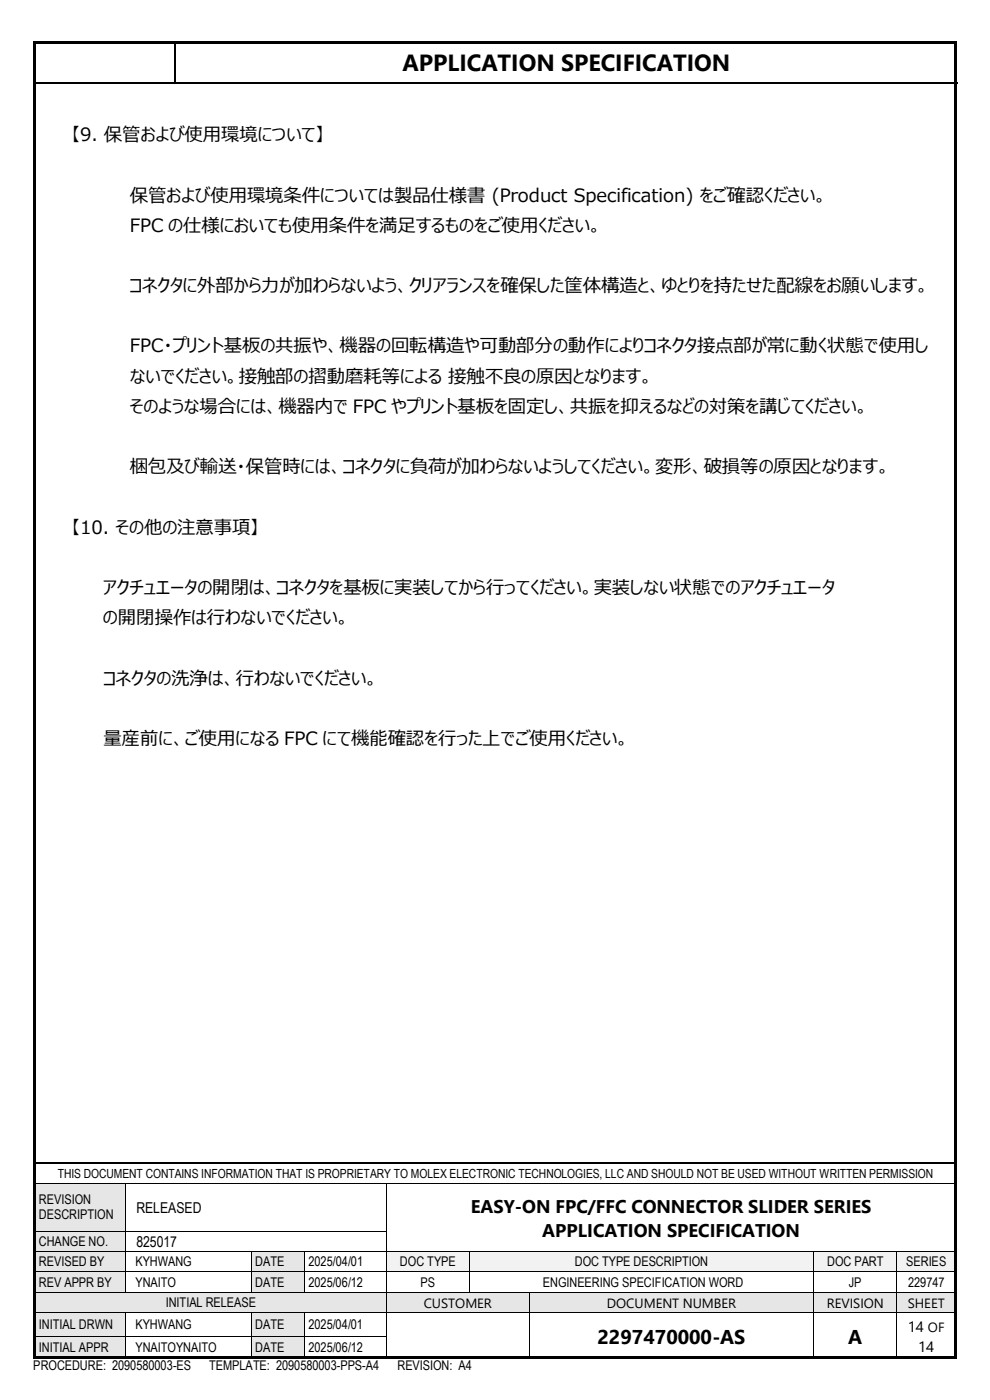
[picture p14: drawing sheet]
<svg xmlns="http://www.w3.org/2000/svg" width="210mm" height="297mm" viewBox="0 0 210 297" stroke-linecap="round" stroke-linejoin="round" font-family="sans-serif">
<defs><g id="words">
<text font-size="5" x="85.4" y="15.2">APPLICATION SPECIFICATION</text>
<g font-size="4.2">
<text x="126.7" y="285">2297470000-AS</text>
<text x="180" y="285">A</text>
</g>
<g font-size="3.9">
<text x="15" y="29.9">【9. 保管および使用環境について】</text>
<text x="27.5" y="42.8">保管および使用環境条件については製品仕様書 (Product Specification) をご確認ください。</text>
<text x="27.5" y="49.2">FPC の仕様においても使用条件を満足するものをご使用ください。</text>
<text x="27.5" y="62">コネクタに外部から力が加わらないよう、クリアランスを確保した筐体構造と、ゆとりを持たせた配線をお願いします。</text>
<text x="27.5" y="74.8">FPC・プリント基板の共振や、機器の回転構造や可動部分の動作によりコネクタ接点部が常に動く状態で使用し</text>
<text x="27.5" y="81.2">ないでください。接触部の摺動磨耗等による 接触不良の原因となります。</text>
<text x="27.5" y="87.6">そのような場合には、機器内で FPC やプリント基板を固定し、共振を抑えるなどの対策を講じてください。</text>
<text x="27.5" y="100.4">梱包及び輸送・保管時には、コネクタに負荷が加わらないようしてください。変形、破損等の原因となります。</text>
<text x="15" y="113.2">【10. その他の注意事項】</text>
<text x="21.8" y="126">アクチュエータの開閉は、コネクタを基板に実装してから行ってください。実装しない状態でのアクチュエータ</text>
<text x="21.8" y="132.4">の開閉操作は行わないでください。</text>
<text x="21.9" y="145.3">コネクタの洗浄は、行わないでください。</text>
<text x="21.9" y="158.1">量産前に、ご使用になる FPC にて機能確認を行った上でご使用ください。</text>
<text x="99.9" y="257.3">EASY-ON FPC/FFC CONNECTOR SLIDER SERIES</text>
<text x="115" y="262.4">APPLICATION SPECIFICATION</text>
</g>
<g font-size="3.2">
<text x="28.9" y="257.3">RELEASED</text>
<text x="28.9" y="264.5">825017</text>
<text x="192.6" y="282.5">14 OF</text>
<text x="194.8" y="286.7">14</text>
</g>
<g font-size="2.8">
<text x="8.3" y="255.5">REVISION</text>
<text x="8.3" y="258.7">DESCRIPTION</text>
<text x="8.3" y="264.3">CHANGE NO.</text>
<text x="8.3" y="268.6">REVISED BY</text>
<text x="28.7" y="268.6">KYHWANG</text>
<text x="54.2" y="268.6">DATE</text>
<text x="65.4" y="268.6">2025/04/01</text>
<text x="84.9" y="268.6">DOC TYPE</text>
<text x="121.9" y="268.6">DOC TYPE DESCRIPTION</text>
<text x="175.5" y="268.6">DOC PART</text>
<text x="192.2" y="268.6">SERIES</text>
<text x="8.3" y="273">REV APPR BY</text>
<text x="28.7" y="273">YNAITO</text>
<text x="54.2" y="273">DATE</text>
<text x="65.4" y="273">2025/06/12</text>
<text x="89.2" y="273">PS</text>
<text x="115.1" y="273">ENGINEERING SPECIFICATION WORD</text>
<text x="180.1" y="273">JP</text>
<text x="192.7" y="273">229747</text>
<text x="8.3" y="282">INITIAL DRWN</text>
<text x="28.7" y="282">KYHWANG</text>
<text x="35.1" y="277.3">INITIAL RELEASE</text>
<text x="54.2" y="282">DATE</text>
<text x="65.4" y="282">2025/04/01</text>
<text x="89.9" y="277.5">CUSTOMER</text>
<text x="128.7" y="277.5">DOCUMENT NUMBER</text>
<text x="175.4" y="277.5">REVISION</text>
<text x="192.6" y="277.5">SHEET</text>
<text x="8.3" y="286.8">INITIAL APPR</text>
<text x="28.7" y="286.8">YNAITOYNAITO</text>
<text x="54.2" y="286.8">DATE</text>
<text x="65.4" y="286.8">2025/06/12</text>
<text x="7.1" y="290.6">PROCEDURE: 2090580003-ES</text>
<text x="44.4" y="290.6">TEMPLATE: 2090580003-PPS-A4</text>
<text x="84.3" y="290.6">REVISION: A4</text>
</g>
<text font-size="2.7" x="12.2" y="249.9">THIS DOCUMENT CONTAINS INFORMATION THAT IS PROPRIETARY TO MOLEX ELECTRONIC TECHNOLOGIES, LLC AND SHOULD NOT BE USED WITHOUT WRITTEN PERMISSION</text>
</g></defs>
<g fill="#000">
<path d="M37 8.9h.4v.2h-.4z" fill-rule="evenodd"/>
<path d="M37 17.4h.4v.4h-.4z" fill-rule="evenodd"/>
</g>
<path d="M7.2 17.6h29.9M37.2 9.1v8.3M37.4 17.6h165.8M7.5 246.8h195.3" fill="none" stroke="#000" stroke-width=".34"/>
<g fill="#e6e6e6">
<path d="M7.5 251.1h19v10h-19z" fill-rule="evenodd"/>
<path d="M8.3 252.9h17.5v3.2h-17.5z" fill-rule="evenodd"/>
<path d="M8.3 256.1h17.5v3.3h-17.5z" fill-rule="evenodd"/>
</g>
<path d="M7.5 251h19M26.6 251.1v10M26.7 251h55.2M82 251.1v10M82.1 251h120.7" fill="none" stroke="#000" stroke-width=".21"/>
<g fill="#000">
<path d="M26.5 250.9h.2v.2h-.2z" fill-rule="evenodd"/>
<path d="M81.9 250.9h.2v.2h-.2z" fill-rule="evenodd"/>
</g>
<g fill="#e6e6e6">
<path d="M7.5 261.3h19v4.1h-19z" fill-rule="evenodd"/>
<path d="M8.3 261.7h17.5v3.3h-17.5z" fill-rule="evenodd"/>
</g>
<path d="M7.5 261.2h19M26.6 261.3v4.1M26.7 261.2h55.2M82 261.3v4.1" fill="none" stroke="#000" stroke-width=".21"/>
<g fill="#000">
<path d="M26.5 261.1h.2v.2h-.2z" fill-rule="evenodd"/>
<path d="M81.9 261.1h.2v.2h-.2z" fill-rule="evenodd"/>
</g>
<g fill="#e6e6e6">
<path d="M7.5 265.6h19v4.1h-19z" fill-rule="evenodd"/>
<path d="M8.3 266.1h17.5v3.2h-17.5z" fill-rule="evenodd"/>
</g>
<g fill="#fff">
<path d="M26.6 265.6h26.7v4.1h-26.7z" fill-rule="evenodd"/>
<path d="M27.3 266.1h25.3v3.2h-25.3z" fill-rule="evenodd"/>
</g>
<g fill="#e6e6e6">
<path d="M53.5 265.6h11.1v4.1h-11.1z" fill-rule="evenodd"/>
<path d="M54.2 266.1h9.7v3.2h-9.7z" fill-rule="evenodd"/>
</g>
<g fill="#f2f2f2">
<path d="M82.1 265.6h17.4v4.1h-17.4z" fill-rule="evenodd"/>
<path d="M82.7 266.1h16.1v3.2h-16.1z" fill-rule="evenodd"/>
<path d="M99.7 265.6h72.8v4.1h-72.8z" fill-rule="evenodd"/>
<path d="M100.3 266.1h71.6v3.2h-71.6z" fill-rule="evenodd"/>
<path d="M172.7 265.6h17.5v4.1h-17.5z" fill-rule="evenodd"/>
<path d="M173.4 266.1h16.1v3.2h-16.1z" fill-rule="evenodd"/>
<path d="M190.3 265.6h12.5v4.1h-12.5z" fill-rule="evenodd"/>
<path d="M191 266.1h11.1v3.2h-11.1z" fill-rule="evenodd"/>
</g>
<g fill="none" stroke="#000" stroke-width=".21">
<path d="M7.5 265.5h19M26.6 265.6v4.1M26.7 265.5h26.6M53.4 265.6v4.1M53.5 265.5h11.1M64.7 265.6v4.1M64.8 265.5h17.1M82 265.6v4.1M82.1 265.5h17.4M99.6 265.6v4.1M99.7 265.5h72.9M172.7 265.6v4.1"/>
<path d="M172.8 265.5h17.4M190.3 265.6v4.1M190.4 265.5h12.4"/>
</g>
<g fill="#000">
<path d="M26.5 265.4h.2v.2h-.2z" fill-rule="evenodd"/>
<path d="M53.3 265.4h.2v.2h-.2z" fill-rule="evenodd"/>
<path d="M64.6 265.4h.2v.2h-.2z" fill-rule="evenodd"/>
<path d="M81.9 265.4h.2v.2h-.2z" fill-rule="evenodd"/>
<path d="M99.5 265.4h.2v.2h-.2z" fill-rule="evenodd"/>
<path d="M172.6 265.4h.2v.2h-.2z" fill-rule="evenodd"/>
<path d="M190.2 265.4h.2v.2h-.2z" fill-rule="evenodd"/>
</g>
<g fill="#e6e6e6">
<path d="M7.5 269.9h19v4.2h-19z" fill-rule="evenodd"/>
<path d="M8.3 270.4h17.5v3.2h-17.5z" fill-rule="evenodd"/>
</g>
<g fill="#fff">
<path d="M26.6 269.9h26.7v4.2h-26.7z" fill-rule="evenodd"/>
<path d="M27.3 270.4h25.3v3.2h-25.3z" fill-rule="evenodd"/>
</g>
<g fill="#e6e6e6">
<path d="M53.5 269.9h11.1v4.2h-11.1z" fill-rule="evenodd"/>
<path d="M54.2 270.4h9.7v3.2h-9.7z" fill-rule="evenodd"/>
</g>
<g fill="#fff">
<path d="M64.7 269.9h17.2v4.2h-17.2z" fill-rule="evenodd"/>
<path d="M65.4 270.4h15.8v3.2h-15.8z" fill-rule="evenodd"/>
</g>
<g fill="none" stroke="#000" stroke-width=".21">
<path d="M7.5 269.8h19M26.6 269.9v4.2M26.7 269.8h26.6M53.4 269.9v4.2M53.5 269.8h11.1M64.7 269.9v4.2M64.8 269.8h17.1M82 269.9v4.2M82.1 269.8h17.4M99.6 269.9v4.2M99.7 269.8h72.9M172.7 269.9v4.2"/>
<path d="M172.8 269.8h17.4M190.3 269.9v4.2M190.4 269.8h12.4"/>
</g>
<g fill="#000">
<path d="M26.5 269.7h.2v.2h-.2z" fill-rule="evenodd"/>
<path d="M53.3 269.7h.2v.2h-.2z" fill-rule="evenodd"/>
<path d="M64.6 269.7h.2v.2h-.2z" fill-rule="evenodd"/>
<path d="M81.9 269.7h.2v.2h-.2z" fill-rule="evenodd"/>
<path d="M99.5 269.7h.2v.2h-.2z" fill-rule="evenodd"/>
<path d="M172.6 269.7h.2v.2h-.2z" fill-rule="evenodd"/>
<path d="M190.2 269.7h.2v.2h-.2z" fill-rule="evenodd"/>
</g>
<g fill="#e6e6e6">
<path d="M7.5 274.2h74.4v4.2h-74.4z" fill-rule="evenodd"/>
<path d="M8.3 274.7h72.9v3.3h-72.9z" fill-rule="evenodd"/>
<path d="M82.1 274.2h30.1v4.2h-30.1z" fill-rule="evenodd"/>
<path d="M82.7 274.4h28.8v3.8h-28.8z" fill-rule="evenodd"/>
<path d="M112.4 274.2h60.1v4.2h-60.1z" fill-rule="evenodd"/>
<path d="M113.1 274.4h58.8v3.8h-58.8z" fill-rule="evenodd"/>
<path d="M172.7 274.2h17.5v4.2h-17.5z" fill-rule="evenodd"/>
<path d="M173.4 274.4h16.1v3.8h-16.1z" fill-rule="evenodd"/>
<path d="M190.3 274.2h12.5v4.2h-12.5z" fill-rule="evenodd"/>
<path d="M191 274.4h11.1v3.8h-11.1z" fill-rule="evenodd"/>
</g>
<g fill="none" stroke="#000" stroke-width=".21">
<path d="M7.5 274.1h19M26.7 274.1h26.6M53.5 274.1h11.1M64.8 274.1h17.1M82 274.2v4.2M82.1 274.1h17.4M99.7 274.1h12.6M112.3 274.2v4.2M112.4 274.1h60.2M172.7 274.2v4.2M172.8 274.1h17.4M190.3 274.2v4.2"/>
<path d="M190.4 274.1h12.4"/>
</g>
<g fill="#000">
<path d="M26.5 274.1h.2v.1h-.2z" fill-rule="evenodd"/>
<path d="M53.3 274.1h.2v.1h-.2z" fill-rule="evenodd"/>
<path d="M64.6 274.1h.2v.1h-.2z" fill-rule="evenodd"/>
<path d="M81.9 274.1h.2v.1h-.2z" fill-rule="evenodd"/>
<path d="M99.5 274.1h.2v.1h-.2z" fill-rule="evenodd"/>
<path d="M112.3 274.1h.1v.1h-.1z" fill-rule="evenodd"/>
<path d="M172.6 274.1h.2v.1h-.2z" fill-rule="evenodd"/>
<path d="M190.2 274.1h.2v.1h-.2z" fill-rule="evenodd"/>
</g>
<g fill="#e6e6e6">
<path d="M7.5 278.5h19v5h-19z" fill-rule="evenodd"/>
<path d="M8.3 279.4h17.5v3.3h-17.5z" fill-rule="evenodd"/>
<path d="M53.5 278.5h11.1v5h-11.1z" fill-rule="evenodd"/>
<path d="M54.2 279.4h9.7v3.3h-9.7z" fill-rule="evenodd"/>
</g>
<g fill="#fff">
<path d="M112.4 278.5h60.1v9.5h-60.1z" fill-rule="evenodd"/>
<path d="M113.1 280.5h58.8v5.6h-58.8z" fill-rule="evenodd"/>
<path d="M172.7 278.5h17.5v9.5h-17.5z" fill-rule="evenodd"/>
<path d="M173.4 280.5h16.1v5.6h-16.1z" fill-rule="evenodd"/>
<path d="M190.3 278.5h12.5v9.5h-12.5z" fill-rule="evenodd"/>
<path d="M191 279.1h11.1v4.2h-11.1z" fill-rule="evenodd"/>
<path d="M191 283.3h11.1v4.2h-11.1z" fill-rule="evenodd"/>
</g>
<g fill="none" stroke="#000" stroke-width=".21">
<path d="M7.5 278.5h19M26.6 278.5v5M26.7 278.5h26.6M53.4 278.5v5M53.5 278.5h11.1M64.7 278.5v5M64.8 278.5h17.1M82 278.5v5M82.1 278.5h30.2M112.3 278.5v5M112.4 278.5h60.2M172.7 278.5v5"/>
<path d="M172.8 278.5h17.4M190.3 278.5v5M190.4 278.5h12.4"/>
</g>
<g fill="#000">
<path d="M26.5 278.4h.2v.1h-.2z" fill-rule="evenodd"/>
<path d="M53.3 278.4h.2v.1h-.2z" fill-rule="evenodd"/>
<path d="M64.6 278.4h.2v.1h-.2z" fill-rule="evenodd"/>
<path d="M81.9 278.4h.2v.1h-.2z" fill-rule="evenodd"/>
<path d="M112.3 278.4h.1v.1h-.1z" fill-rule="evenodd"/>
<path d="M172.6 278.4h.2v.1h-.2z" fill-rule="evenodd"/>
<path d="M190.2 278.4h.2v.1h-.2z" fill-rule="evenodd"/>
</g>
<g fill="#e6e6e6">
<path d="M7.5 283.6h19v4.4h-19z" fill-rule="evenodd"/>
<path d="M8.3 284.2h17.5v3.3h-17.5z" fill-rule="evenodd"/>
<path d="M53.5 283.6h11.1v4.4h-11.1z" fill-rule="evenodd"/>
<path d="M54.2 284.2h9.7v3.3h-9.7z" fill-rule="evenodd"/>
</g>
<path d="M7.5 283.5h19M26.6 283.6v4.4M26.7 283.5h26.6M53.4 283.6v4.4M53.5 283.5h11.1M64.7 283.6v4.4M64.8 283.5h17.1M82 283.6v4.4M112.3 283.6v4.4M172.7 283.6v4.4M190.3 283.6v4.4" fill="none" stroke="#000" stroke-width=".21"/>
<g fill="#000">
<path d="M7 8.8h.5v.5h-.5z" fill-rule="evenodd"/>
<path d="M7 8.8h.5v.5h-.5z" fill-rule="evenodd"/>
<path d="M7.5 8.8h195v.5h-195z" fill-rule="evenodd"/>
<path d="M202.5 8.8h.5v.5h-.5z" fill-rule="evenodd"/>
<path d="M202.5 8.8h.5v.5h-.5z" fill-rule="evenodd"/>
<path d="M7 9.3h.5v278.4h-.5z" fill-rule="evenodd"/>
<path d="M7 287.7h.5v.5h-.5z" fill-rule="evenodd"/>
<path d="M7 287.7h.5v.5h-.5z" fill-rule="evenodd"/>
<path d="M7.5 287.7h195v.5h-195z" fill-rule="evenodd"/>
<path d="M26.5 283.5h.2v.1h-.2z" fill-rule="evenodd"/>
<path d="M53.3 283.5h.2v.1h-.2z" fill-rule="evenodd"/>
<path d="M64.6 283.5h.2v.1h-.2z" fill-rule="evenodd"/>
<path d="M81.9 283.5h.2v.1h-.2z" fill-rule="evenodd"/>
<path d="M112.3 283.5h.1v.1h-.1z" fill-rule="evenodd"/>
<path d="M172.6 283.5h.2v.1h-.2z" fill-rule="evenodd"/>
<path d="M190.2 283.5h.2v.1h-.2z" fill-rule="evenodd"/>
<path d="M202.5 9.3h.5v278.4h-.5z" fill-rule="evenodd"/>
<path d="M202.5 287.7h.5v.5h-.5z" fill-rule="evenodd"/>
<path d="M202.5 287.7h.5v.5h-.5z" fill-rule="evenodd"/>
</g>
<use href="#words"/>
</svg>
